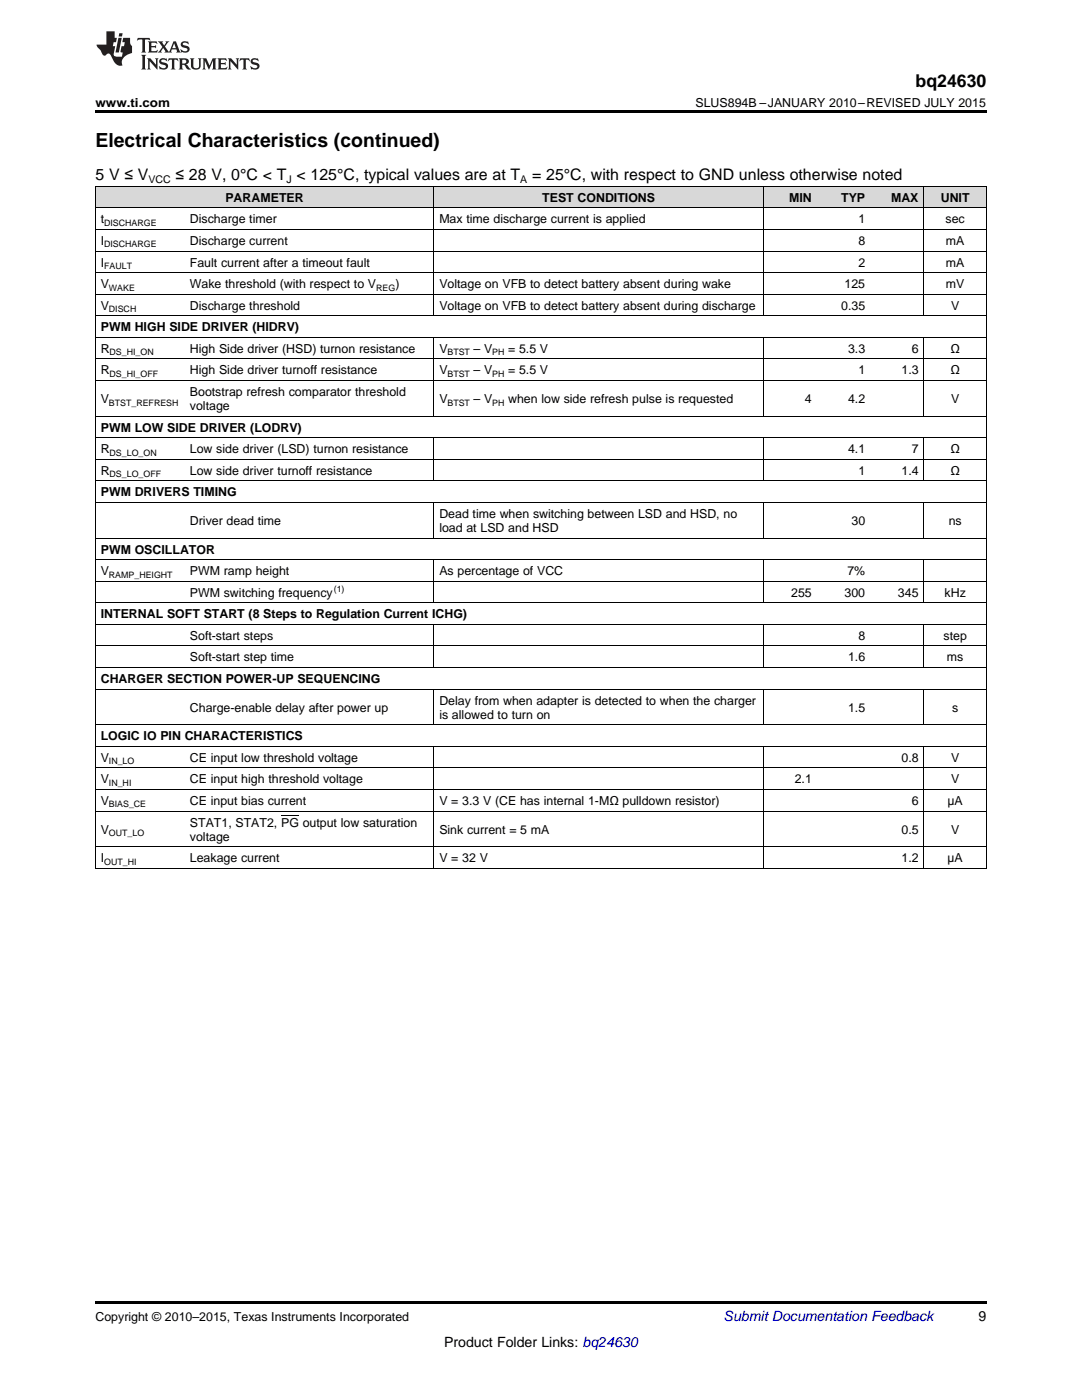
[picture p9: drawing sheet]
<svg xmlns="http://www.w3.org/2000/svg" width="216mm" height="279mm" viewBox="0 0 216 279" stroke-linecap="round" stroke-linejoin="round" font-family="sans-serif">
<defs><g id="words">
<text font-size="3.9" x="19" y="29.3">Electrical Characteristics (continued)</text>
<text font-size="3.5" x="182.7" y="17.3">bq24630</text>
<g font-size="3.2">
<text x="19" y="36">5 V ≤ V</text>
<text x="35" y="36">≤ 28 V, 0°C &lt; T &lt; 125°C, typical values are at T</text>
<text x="106.2" y="36">= 25°C, with respect to GND unless otherwise noted</text>
</g>
<text font-size="2.8" fill="#0000c8" x="144.4" y="263.6">Submit Documentation Feedback</text>
<g font-size="2.8">
<text x="195.3" y="263.6">9</text>
<text x="88.6" y="268.9">Product Folder Links: bq24630</text>
</g>
<g font-size="2.5">
<text x="19" y="21.4">www.ti.com</text>
<text x="138.8" y="21.4">SLUS894B –JANUARY 2010–REVISED JULY 2015</text>
<text x="45" y="40.3">PARAMETER</text>
<text x="108.2" y="40.3">TEST CONDITIONS</text>
<text x="157.5" y="40.3">MIN</text>
<text x="167.9" y="40.3">TYP</text>
<text x="177.8" y="40.3">MAX</text>
<text x="187.7" y="40.3">UNIT</text>
<text x="20.1" y="44.6">t</text>
<text x="37.9" y="44.6">Discharge timer</text>
<text x="87.7" y="44.6">Max time discharge current is applied</text>
<text x="171.3" y="44.6">1</text>
<text x="188.7" y="44.6">sec</text>
<text x="20.1" y="48.9">I</text>
<text x="20.1" y="53.2">I</text>
<text x="37.9" y="48.9">Discharge current</text>
<text x="37.9" y="53.2">Fault current after a timeout fault</text>
<text x="171.3" y="48.9">8</text>
<text x="171.3" y="53.2">2</text>
<text x="188.7" y="48.9">mA</text>
<text x="188.7" y="53.2">mA</text>
<text x="20.1" y="57.5">V</text>
<text x="37.9" y="57.5">Wake threshold (with respect to V</text>
<text x="78.9" y="57.5">)</text>
<text x="87.7" y="57.5">Voltage on VFB to detect battery absent during wake</text>
<text x="168.5" y="57.5">125</text>
<text x="188.7" y="57.5">mV</text>
<text x="20.1" y="61.8">V</text>
<text x="37.9" y="61.8">Discharge threshold</text>
<text x="87.7" y="61.8">Voltage on VFB to detect battery absent during discharge</text>
<text x="167.9" y="61.8">0.35</text>
<text x="189.8" y="61.8">V</text>
<text x="20.1" y="66.1">PWM HIGH SIDE DRIVER (HIDRV)</text>
<text x="20.1" y="70.4">R</text>
<text x="37.9" y="70.4">High Side driver (HSD) turnon resistance</text>
<text x="87.7" y="70.4">V</text>
<text x="94.5" y="70.4">– V</text>
<text x="101.4" y="70.4">= 5.5 V</text>
<text x="169.2" y="70.4">3.3</text>
<text x="181.9" y="70.4">6</text>
<text x="189.7" y="70.4">Ω</text>
<text x="20.1" y="74.7">R</text>
<text x="37.9" y="74.7">High Side driver turnoff resistance</text>
<text x="87.7" y="74.7">V</text>
<text x="94.5" y="74.7">– V</text>
<text x="101.4" y="74.7">= 5.5 V</text>
<text x="171.3" y="74.7">1</text>
<text x="179.9" y="74.7">1.3</text>
<text x="189.7" y="74.7">Ω</text>
<text x="20.1" y="80.4">V</text>
<text x="37.9" y="79">Bootstrap refresh comparator threshold</text>
<text x="37.9" y="81.8">voltage</text>
<text x="87.7" y="80.4">V</text>
<text x="94.5" y="80.4">– V</text>
<text x="101.4" y="80.4">when low side refresh pulse is requested</text>
<text x="160.6" y="80.4">4</text>
<text x="169.2" y="80.4">4.2</text>
<text x="189.8" y="80.4">V</text>
<text x="20.1" y="86.1">PWM LOW SIDE DRIVER (LODRV)</text>
<text x="20.1" y="90.5">R</text>
<text x="20.1" y="94.8">R</text>
<text x="37.9" y="90.5">Low side driver (LSD) turnon resistance</text>
<text x="37.9" y="94.8">Low side driver turnoff resistance</text>
<text x="169.2" y="90.5">4.1</text>
<text x="171.3" y="94.8">1</text>
<text x="179.9" y="94.8">1.4</text>
<text x="181.9" y="90.5">7</text>
<text x="189.7" y="90.5">Ω</text>
<text x="189.7" y="94.8">Ω</text>
<text x="20.1" y="99.1">PWM DRIVERS TIMING</text>
<text x="37.9" y="104.8">Driver dead time</text>
<text x="87.7" y="103.4">Dead time when switching between LSD and HSD, no</text>
<text x="87.7" y="106.2">load at LSD and HSD</text>
<text x="169.9" y="104.8">30</text>
<text x="189.3" y="104.8">ns</text>
<text x="20.1" y="110.5">PWM OSCILLATOR</text>
<text x="20.1" y="114.8">V</text>
<text x="37.9" y="114.8">PWM ramp height</text>
<text x="37.9" y="119.1">PWM switching frequency</text>
<text x="87.7" y="114.8">As percentage of VCC</text>
<text x="157.9" y="119.1">255</text>
<text x="168.5" y="119.1">300</text>
<text x="169.1" y="114.8">7%</text>
<text x="179.2" y="119.1">345</text>
<text x="188.5" y="119.1">kHz</text>
<text x="20.1" y="123.4">INTERNAL SOFT START (8 Steps to Regulation Current ICHG)</text>
<text x="37.9" y="127.7">Soft-start steps</text>
<text x="171.3" y="127.7">8</text>
<text x="188.3" y="127.7">step</text>
<text x="20.1" y="136.3">CHARGER SECTION POWER-UP SEQUENCING</text>
<text x="37.9" y="132">Soft-start step time</text>
<text x="169.2" y="132">1.6</text>
<text x="188.9" y="132">ms</text>
<text x="37.9" y="142">Charge-enable delay after power up</text>
<text x="87.7" y="140.6">Delay from when adapter is detected to when the charger</text>
<text x="87.7" y="143.4">is allowed to turn on</text>
<text x="169.2" y="142">1.5</text>
<text x="190" y="142">s</text>
<text x="20.1" y="147.7">LOGIC IO PIN CHARACTERISTICS</text>
<text x="20.1" y="152">V</text>
<text x="37.9" y="152">CE input low threshold voltage</text>
<text x="179.9" y="152">0.8</text>
<text x="189.8" y="152">V</text>
<text x="20.1" y="156.4">V</text>
<text x="20.1" y="160.7">V</text>
<text x="37.9" y="156.4">CE input high threshold voltage</text>
<text x="37.9" y="160.7">CE input bias current</text>
<text x="87.7" y="160.7">V = 3.3 V (CE has internal 1-MΩ pulldown resistor)</text>
<text x="158.6" y="156.4">2.1</text>
<text x="181.9" y="160.7">6</text>
<text x="189.1" y="160.7">μA</text>
<text x="189.8" y="156.4">V</text>
<text x="20.1" y="166.4">V</text>
<text x="37.9" y="165">STAT1, STAT2, PG output low saturation</text>
<text x="37.9" y="167.8">voltage</text>
<text x="87.7" y="166.4">Sink current = 5 mA</text>
<text x="179.9" y="166.4">0.5</text>
<text x="189.8" y="166.4">V</text>
<text x="20.1" y="172.1">I</text>
<text x="37.9" y="172.1">Leakage current</text>
<text x="87.7" y="172.1">V = 32 V</text>
<text x="179.9" y="172.1">1.2</text>
<text x="189.1" y="172.1">µA</text>
<text x="19" y="263.6">Copyright © 2010–2015, Texas Instruments Incorporated</text>
</g>
<g font-size="2.1">
<text x="29.6" y="36.6">VCC</text>
<text x="57.1" y="36.6">J</text>
<text x="103.8" y="36.6">A</text>
</g>
<g font-size="1.8">
<text x="20.8" y="45.1">DISCHARGE</text>
<text x="20.8" y="49.4">DISCHARGE</text>
<text x="20.8" y="53.7">FAULT</text>
<text x="21.7" y="58">WAKE</text>
<text x="75.1" y="58">REG</text>
<text x="21.7" y="62.3">DISCH</text>
<text x="21.9" y="70.9">DS_HI_ON</text>
<text x="89.3" y="70.9">BTST</text>
<text x="98.2" y="70.9">PH</text>
<text x="21.9" y="75.2">DS_HI_OFF</text>
<text x="89.3" y="75.2">BTST</text>
<text x="98.2" y="75.2">PH</text>
<text x="21.7" y="80.9">BTST_REFRESH</text>
<text x="89.3" y="80.9">BTST</text>
<text x="98.2" y="80.9">PH</text>
<text x="21.9" y="90.9">DS_LO_ON</text>
<text x="21.9" y="95.2">DS_LO_OFF</text>
<text x="21.7" y="115.3">RAMP_HEIGHT</text>
<text x="66.6" y="118.1">(1)</text>
<text x="21.7" y="152.5">IN_LO</text>
<text x="21.7" y="156.8">IN_HI</text>
<text x="21.7" y="161.1">BIAS_CE</text>
<text x="21.7" y="166.9">OUT_LO</text>
<text x="20.8" y="172.6">OUT_HI</text>
</g>
</g></defs>
<g fill="#d8d8d8">
<path d="M19 37.3h17.8v4.3h-17.8z"/>
<path d="M36.8 37.3h49.8v4.3h-49.8z"/>
<path d="M86.6 37.3h65.8v4.3h-65.8z"/>
<path d="M152.4 37.3h10.7v4.3h-10.7z"/>
<path d="M163.1 37.3h10.6v4.3h-10.6z"/>
<path d="M173.7 37.3h10.7v4.3h-10.7z"/>
<path d="M184.4 37.3h12.4v4.3h-12.4z"/>
</g>
<path d="M19 22h177.8v.5h-177.8zM19 259.7h177.8v.5h-177.8z" fill="#000"/>
<g fill="none" stroke="#000" stroke-width=".2">
<path d="M19 37.2h177.8v136.2M19.1 37.2v136.2M86.6 37.2v25.9M152.3 37.2v25.9M184.3 37.2v25.9M19 58.7h177.8M19 54.4h177.8M19 50.1h177.8M19 45.8h177.8M19 41.5h177.8M19 75.9h177.8M19 71.6h177.8"/>
<path d="M19 67.3h177.8M19 63h177.8M86.6 67.4v15.7M152.3 67.4v15.7M184.3 67.4v15.7M19 96h177.8M19 91.7h177.8M19 87.4h177.8M19 83.1h177.8M86.6 87.4v8.6M152.3 87.4v8.6M184.3 87.4v8.6"/>
<path d="M19 116h177.8M19 111.7h177.8M19 107.4h177.8M19 100.3h177.8M86.6 100.3v7.2M86.6 111.8v8.6M152.3 100.3v7.2M152.3 111.8v8.6M184.3 100.3v7.2M184.3 111.8v8.6M19 137.5h177.8M19 133.2h177.8"/>
<path d="M19 128.9h177.8M19 124.6h177.8M19 120.3h177.8M86.6 124.7v8.6M86.6 137.6v7.1M152.3 124.7v8.6M152.3 137.6v7.1M184.3 124.7v8.6M184.3 137.6v7.1M19 157.6h177.8M19 153.3h177.8M19 149h177.8"/>
<path d="M19 144.7h177.8M86.6 149v24.4M152.3 149v24.4M184.3 149v24.4M19 173.3h177.8M19 169h177.8M19 161.9h177.8"/>
</g>
<g fill="#231f20">
<path d="M27.5 7.6l-.1 .5 .4-.2h.6v.1v2.1l-.2 .4h1l-.3-.4v-2.1l.1-.1h.5l.5 .2-.2-.5zM29.5 8.3l.2 .3v1.5l-.2 .4h1.8l.2-.6a1.04 1.04 0 0 1-1.3 .2v-.7h.6l.3 .2v-.6l-.3 .2h-.6v-.6l.8-.1 .4 .3-.2-.5zM31.5 8.3l.9 1.1-.9 1.1h.8l-.2-.2 .5-.7 .4 .7-.2 .2h1.5l-.1-.2 .1-.4h.9l.1 .4-.2 .2h1l-.3-.3-.7-1.9h-.5l-.9 2-.8-1 .9-1h-.8l.1 .3-.3 .5-.4-.6 .2-.2zM34.7 8.6l.4 1h-.7zM36.3 8.4a.63 .63 0 0 0-.2 .7 .63 .63 0 0 0 .6 .4l.6 .2 .1 .2a.75 .75 0 0 1-.7 .4 .75 .75 0 0 1-.6-.5l.1 .7 .1-.1a1.11 1.11 0 0 0 1.5-.6 1.13 1.13 0 0 0-1.2-.8l-.1-.4a1.04 1.04 0 0 1 1.2 .2l-.2-.5-.1 .1-.5-.2zM28.2 10.9l.2 .4v2.2l-.2 .4h1l-.3-.4v-2.2l.3-.4zM29.3 11.6l.3 .4v1.5l-.3 .4h.8l-.2-.4v-1.3l1.5 1.7v-1.9l.2-.4h-.7l.2 .4v.9l-1.1-1.3zM32 11.8a.62 .62 0 0 0-.2 .7 .62 .62 0 0 0 .6 .4l.6 .1 .1 .3a.76 .76 0 0 1-.7 .3 .76 .76 0 0 1-.6-.4l.1 .7 .1-.1a1.11 1.11 0 0 0 1.5-.6 1.13 1.13 0 0 0-1.2-.8l-.1-.4a1.04 1.04 0 0 1 1.2 .2l-.2-.6-.1 .1-.5-.1zM33.7 11.6l-.2 .6a.61 .61 0 0 1 .8-.3v1.6l-.2 .4h.9l-.2-.4v-1.6a.63 .63 0 0 1 .8 .3l-.2-.6zM35.6 11.6l.3 .4v1.5l-.3 .4h1l-.2-.2v-.8l.5 .2a.76 .76 0 0 0 1.2 .7l-1-1a.58 .58 0 0 0 .6-.5 .58 .58 0 0 0-.5-.6zM36.4 11.9h.1a.45 .45 0 0 1 .5 .1 .45 .45 0 0 1 .1 .5l-.7 .2zM37.9 11.6l.2 .2a2.17 2.17 0 0 0 .3 1.9 .99 .99 0 0 0 1.6-.6v-1.1l.2-.4h-.7l.2 .2a1.92 1.92 0 0 1-.2 1.8 .6 .6 0 0 1-.9-.5v-1.1l.2-.4zM40.4 11.6l.2 .4v1.5l-.2 .4h.7l-.2-.4v-1.4l.8 1.8 .8-1.8v1.4l-.2 .4h.9l-.2-.4v-1.5l.2-.4h-.8l-.6 1.5-.6-1.5zM43.4 11.6l.2 .4v1.5l-.2 .4h1.8l.2-.6a1.04 1.04 0 0 1-1.3 .1v-.6h.5l.4 .2v-.6l-.4 .2h-.5v-.7h.8l.3 .3-.1-.6zM45.5 11.6l.2 .4v1.5l-.2 .4h.7l-.2-.4v-1.3l1.5 1.7v-1.9l.2-.4h-.7l.2 .4v.9l-1.1-1.3zM47.9 11.6l-.1 .6a.61 .61 0 0 1 .8-.3v1.6l-.3 .4h1l-.3-.4 .1-1.6a.63 .63 0 0 1 .7 .3l-.1-.6zM50.2 11.8a.62 .62 0 0 0-.2 .7 .62 .62 0 0 0 .6 .4l.6 .1 .2 .3a.76 .76 0 0 1-.8 .3 .76 .76 0 0 1-.6-.4l.1 .7 .2-.1a1.11 1.11 0 0 0 1.5-.6 1.13 1.13 0 0 0-1.3-.8l-.1-.4a1.04 1.04 0 0 1 1.2 .2l-.1-.6-.2 .1-.5-.1z"/>
<path d="M21.2 6.3v2.6h-1.9l.1 .4 .7 .9a.91 .91 0 0 0 1 .8 .56 .56 0 0 1 .5-.3 .56 .56 0 0 1 .5 .3l.4 .8a1.53 1.53 0 0 0 1.9 1.2 1.54 1.54 0 0 1 1-2.1l.9-.3v-1.4a1.52 1.52 0 0 1-.3-1.6h-1.4l-.2 .8h.5l-.2 .8h-.4l-.2 1v.2l.4 .1-.2 .8a1.93 1.93 0 0 1-1.6-.3l.3-1.8h-.5l.2-.8h.4l.2-.8h-.4v-1.3zM23.6 7.6l-.6 2.9h.7l.6-2.9zM23.8 6.6l-.1 .7h.6l.2-.7z"/>
</g>
<path d="M56.1 162.8h3.6" fill="none" stroke="#000" stroke-width=".2"/>
<use href="#words"/>
</svg>
